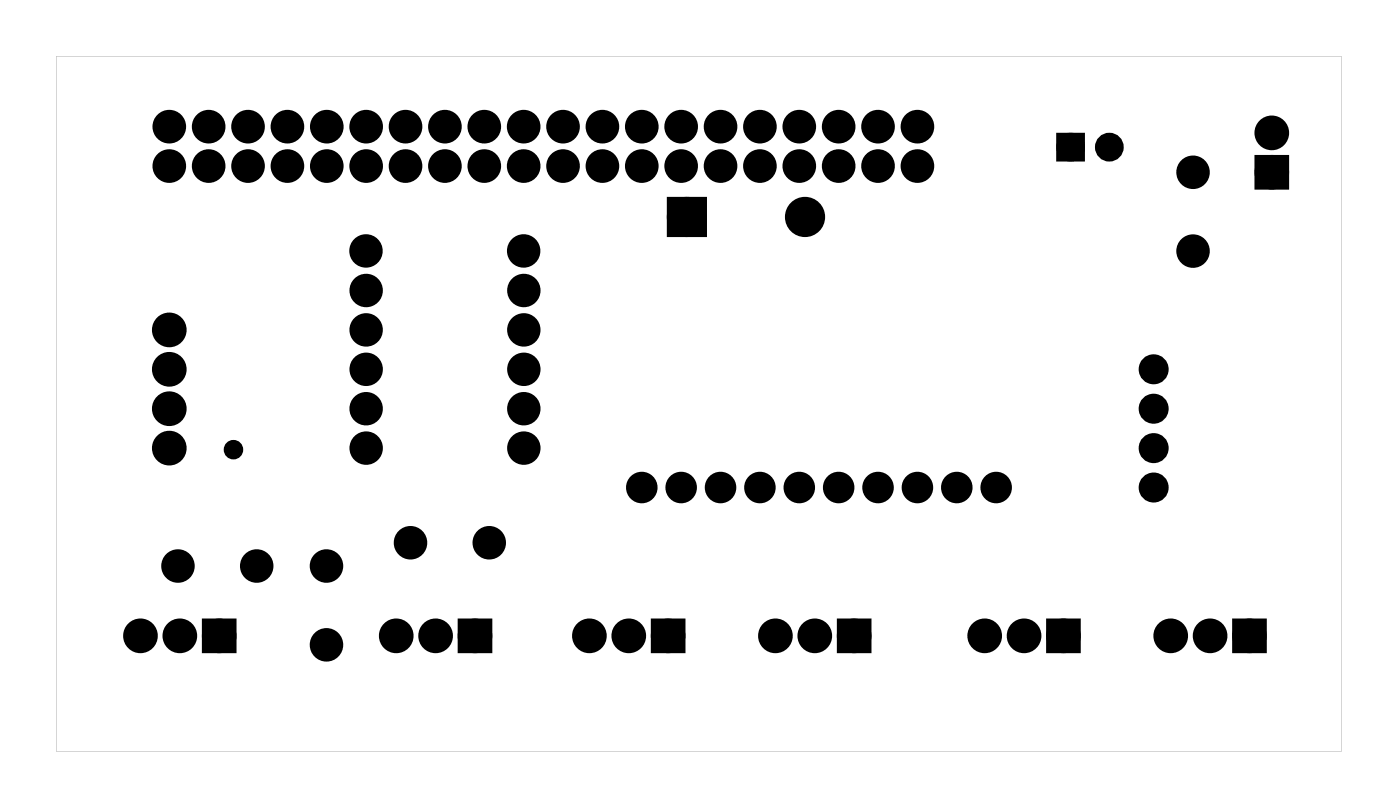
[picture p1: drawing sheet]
<svg xmlns="http://www.w3.org/2000/svg" width="90mm" height="52mm" viewBox="0 0 90 52" stroke-linecap="round" stroke-linejoin="round" font-family="sans-serif">
<g fill="#000">
<path d="M43.4 13.1h1.8v1.8h-1.8zM68.5 8.9h1.2v1.2h-1.2zM81.3 10.4h1.5v1.4h-1.5zM13.4 40.2h1.5v1.5h-1.5zM29.9 40.2h1.5v1.5h-1.5zM42.4 40.2h1.4v1.5h-1.4zM54.4 40.2h1.4v1.5h-1.4zM67.9 40.2h1.4v1.5h-1.4zM79.9 40.2h1.4v1.5h-1.4z"/>
<path d="M3.6 3.6h82.9v44.8h-82.9zM3.6 3.6v44.8h82.9v-44.8z"/>
</g>
<g fill="none" stroke="#000" stroke-width=".76" stroke-linecap="butt">
<path d="M43.4 13.1h1.8v1.8h-1.8zM81.3 10.4h1.5v1.4h-1.5zM13.4 40.2h1.5v1.5h-1.5zM29.9 40.2h1.5v1.5h-1.5zM42.4 40.2h1.4v1.5h-1.4zM54.4 40.2h1.4v1.5h-1.4zM67.9 40.2h1.4v1.5h-1.4zM79.9 40.2h1.4v1.5h-1.4z"/>
<circle cx="44.3" cy="14" r=".91"/>
<circle cx="51.9" cy="14" r=".91"/>
<circle cx="77" cy="11.1" r=".7"/>
<circle cx="77" cy="16.2" r=".7"/>
<circle cx="82" cy="11.1" r=".74"/>
<circle cx="82" cy="8.6" r=".74"/>
<circle cx="10.9" cy="23.8" r=".74"/>
<circle cx="10.9" cy="21.3" r=".74"/>
<circle cx="10.9" cy="28.9" r=".74"/>
<circle cx="10.9" cy="26.3" r=".74"/>
<circle cx="11.5" cy="36.5" r=".7"/>
<circle cx="16.6" cy="36.5" r=".7"/>
<circle cx="21.1" cy="36.5" r=".7"/>
<circle cx="26.5" cy="35" r=".7"/>
<circle cx="31.6" cy="35" r=".7"/>
<circle cx="9.1" cy="41" r=".74"/>
<circle cx="11.6" cy="41" r=".74"/>
<circle cx="14.1" cy="41" r=".74"/>
<circle cx="21.1" cy="41.6" r=".7"/>
<circle cx="25.6" cy="41" r=".74"/>
<circle cx="28.1" cy="41" r=".74"/>
<circle cx="30.6" cy="41" r=".74"/>
<circle cx="38" cy="41" r=".74"/>
<circle cx="40.6" cy="41" r=".74"/>
<circle cx="43.1" cy="41" r=".74"/>
<circle cx="50" cy="41" r=".74"/>
<circle cx="52.6" cy="41" r=".74"/>
<circle cx="55.1" cy="41" r=".74"/>
<circle cx="63.5" cy="41" r=".74"/>
<circle cx="66.1" cy="41" r=".74"/>
<circle cx="68.6" cy="41" r=".74"/>
<circle cx="75.5" cy="41" r=".74"/>
<circle cx="78.1" cy="41" r=".74"/>
<circle cx="80.6" cy="41" r=".74"/>
</g>
<g fill="#000">
<circle cx="10.9" cy="10.7" r=".74"/>
<circle cx="10.9" cy="8.2" r=".74"/>
<circle cx="13.5" cy="10.7" r=".74"/>
<circle cx="13.5" cy="8.2" r=".74"/>
<circle cx="16" cy="10.7" r=".74"/>
<circle cx="16" cy="8.2" r=".74"/>
<circle cx="18.5" cy="10.7" r=".74"/>
<circle cx="18.5" cy="8.2" r=".74"/>
<circle cx="21.1" cy="10.7" r=".74"/>
<circle cx="21.1" cy="8.2" r=".74"/>
<circle cx="23.6" cy="16.2" r=".72"/>
<circle cx="23.6" cy="10.7" r=".74"/>
<circle cx="23.6" cy="8.2" r=".74"/>
<circle cx="23.6" cy="18.7" r=".72"/>
<circle cx="26.2" cy="10.7" r=".74"/>
<circle cx="26.2" cy="8.2" r=".74"/>
<circle cx="28.7" cy="10.7" r=".74"/>
<circle cx="28.7" cy="8.2" r=".74"/>
<circle cx="31.2" cy="10.7" r=".74"/>
<circle cx="31.2" cy="8.2" r=".74"/>
<circle cx="33.8" cy="10.7" r=".74"/>
<circle cx="33.8" cy="8.2" r=".74"/>
<circle cx="33.8" cy="16.2" r=".72"/>
<circle cx="33.8" cy="18.7" r=".72"/>
<circle cx="36.3" cy="10.7" r=".74"/>
<circle cx="36.3" cy="8.2" r=".74"/>
<circle cx="38.9" cy="10.7" r=".74"/>
<circle cx="38.9" cy="8.2" r=".74"/>
<circle cx="41.4" cy="10.7" r=".74"/>
<circle cx="41.4" cy="8.2" r=".74"/>
<circle cx="43.9" cy="10.7" r=".74"/>
<circle cx="43.9" cy="8.2" r=".74"/>
<circle cx="44.3" cy="14" r=".91"/>
<circle cx="46.5" cy="10.7" r=".74"/>
<circle cx="46.5" cy="8.2" r=".74"/>
<circle cx="49" cy="10.7" r=".74"/>
<circle cx="49" cy="8.2" r=".74"/>
<circle cx="51.6" cy="10.7" r=".74"/>
<circle cx="51.6" cy="8.2" r=".74"/>
<circle cx="51.9" cy="14" r=".91"/>
<circle cx="54.1" cy="10.7" r=".74"/>
<circle cx="54.1" cy="8.2" r=".74"/>
<circle cx="56.6" cy="10.7" r=".74"/>
<circle cx="56.6" cy="8.2" r=".74"/>
<circle cx="59.2" cy="10.7" r=".74"/>
<circle cx="59.2" cy="8.2" r=".74"/>
<circle cx="69.1" cy="9.5" r=".6"/>
<circle cx="71.6" cy="9.5" r=".6"/>
<circle cx="77" cy="11.1" r=".7"/>
<circle cx="77" cy="16.2" r=".7"/>
<circle cx="82" cy="8.6" r=".74"/>
<circle cx="82" cy="11.1" r=".74"/>
<circle cx="10.9" cy="21.3" r=".74"/>
<circle cx="10.9" cy="23.8" r=".74"/>
<circle cx="10.9" cy="26.3" r=".74"/>
<circle cx="10.9" cy="28.9" r=".74"/>
<circle cx="11.5" cy="36.5" r=".7"/>
<circle cx="15.1" cy="29" r=".35"/>
<circle cx="16.6" cy="36.5" r=".7"/>
<circle cx="21.1" cy="36.5" r=".7"/>
<circle cx="23.6" cy="21.3" r=".72"/>
<circle cx="23.6" cy="26.3" r=".72"/>
<circle cx="23.6" cy="28.9" r=".72"/>
<circle cx="23.6" cy="23.8" r=".72"/>
<circle cx="26.5" cy="35" r=".7"/>
<circle cx="31.6" cy="35" r=".7"/>
<circle cx="33.8" cy="21.3" r=".72"/>
<circle cx="33.8" cy="26.3" r=".72"/>
<circle cx="33.8" cy="28.9" r=".72"/>
<circle cx="33.8" cy="23.8" r=".72"/>
<circle cx="41.4" cy="31.4" r=".69"/>
<circle cx="43.9" cy="31.4" r=".69"/>
<circle cx="46.5" cy="31.4" r=".69"/>
<circle cx="49" cy="31.4" r=".69"/>
<circle cx="51.6" cy="31.4" r=".69"/>
<circle cx="54.1" cy="31.4" r=".69"/>
<circle cx="56.6" cy="31.4" r=".69"/>
<circle cx="59.2" cy="31.4" r=".69"/>
<circle cx="61.7" cy="31.4" r=".69"/>
<circle cx="64.3" cy="31.4" r=".69"/>
<circle cx="74.4" cy="28.9" r=".63"/>
<circle cx="74.4" cy="26.3" r=".63"/>
<circle cx="74.4" cy="31.4" r=".63"/>
<circle cx="74.4" cy="23.8" r=".63"/>
<circle cx="9.1" cy="41" r=".74"/>
<circle cx="11.6" cy="41" r=".74"/>
<circle cx="14.1" cy="41" r=".74"/>
<circle cx="21.1" cy="41.6" r=".7"/>
<circle cx="25.6" cy="41" r=".74"/>
<circle cx="28.1" cy="41" r=".74"/>
<circle cx="30.6" cy="41" r=".74"/>
<circle cx="38" cy="41" r=".74"/>
<circle cx="40.6" cy="41" r=".74"/>
<circle cx="43.1" cy="41" r=".74"/>
<circle cx="50" cy="41" r=".74"/>
<circle cx="52.6" cy="41" r=".74"/>
<circle cx="55.1" cy="41" r=".74"/>
<circle cx="63.5" cy="41" r=".74"/>
<circle cx="66.1" cy="41" r=".74"/>
<circle cx="68.6" cy="41" r=".74"/>
<circle cx="75.5" cy="41" r=".74"/>
<circle cx="78.1" cy="41" r=".74"/>
<circle cx="80.6" cy="41" r=".74"/>
</g>
<g fill="none" stroke="#000" stroke-width=".65" stroke-linecap="butt">
<path d="M68.5 8.9h1.2v1.2h-1.2z"/>
<circle cx="69.1" cy="9.5" r=".6"/>
<circle cx="71.6" cy="9.5" r=".6"/>
</g>
<g fill="none" stroke="#000" stroke-width=".68" stroke-linecap="butt">
<circle cx="74.4" cy="28.9" r=".63"/>
<circle cx="74.4" cy="31.4" r=".63"/>
<circle cx="74.4" cy="23.8" r=".63"/>
<circle cx="74.4" cy="26.3" r=".63"/>
</g>
<g fill="none" stroke="#000" stroke-width=".71" stroke-linecap="butt">
<circle cx="23.6" cy="16.2" r=".72"/>
<circle cx="23.6" cy="18.7" r=".72"/>
<circle cx="33.8" cy="16.2" r=".72"/>
<circle cx="33.8" cy="18.7" r=".72"/>
<circle cx="23.6" cy="21.3" r=".72"/>
<circle cx="23.6" cy="26.3" r=".72"/>
<circle cx="23.6" cy="28.9" r=".72"/>
<circle cx="23.6" cy="23.8" r=".72"/>
<circle cx="33.8" cy="21.3" r=".72"/>
<circle cx="33.8" cy="26.3" r=".72"/>
<circle cx="33.8" cy="23.8" r=".72"/>
<circle cx="33.8" cy="28.9" r=".72"/>
</g>
<g fill="none" stroke="#000" stroke-width=".64" stroke-linecap="butt">
<circle cx="41.4" cy="31.4" r=".69"/>
<circle cx="43.9" cy="31.4" r=".69"/>
<circle cx="46.5" cy="31.4" r=".69"/>
<circle cx="49" cy="31.4" r=".69"/>
<circle cx="51.6" cy="31.4" r=".69"/>
<circle cx="54.1" cy="31.4" r=".69"/>
<circle cx="56.6" cy="31.4" r=".69"/>
<circle cx="59.2" cy="31.4" r=".69"/>
<circle cx="61.7" cy="31.4" r=".69"/>
<circle cx="64.3" cy="31.4" r=".69"/>
</g>
<g fill="none" stroke="#000" stroke-width=".69" stroke-linecap="butt">
<circle cx="10.9" cy="10.7" r=".74"/>
<circle cx="10.9" cy="8.2" r=".74"/>
<circle cx="13.5" cy="10.7" r=".74"/>
<circle cx="13.5" cy="8.2" r=".74"/>
<circle cx="16" cy="10.7" r=".74"/>
<circle cx="16" cy="8.2" r=".74"/>
<circle cx="18.5" cy="10.7" r=".74"/>
<circle cx="18.5" cy="8.2" r=".74"/>
<circle cx="21.1" cy="10.7" r=".74"/>
<circle cx="21.1" cy="8.2" r=".74"/>
<circle cx="23.6" cy="10.7" r=".74"/>
<circle cx="23.6" cy="8.2" r=".74"/>
<circle cx="26.2" cy="10.7" r=".74"/>
<circle cx="26.2" cy="8.2" r=".74"/>
<circle cx="28.7" cy="10.7" r=".74"/>
<circle cx="28.7" cy="8.2" r=".74"/>
<circle cx="31.2" cy="10.7" r=".74"/>
<circle cx="31.2" cy="8.2" r=".74"/>
<circle cx="33.8" cy="10.7" r=".74"/>
<circle cx="33.8" cy="8.2" r=".74"/>
<circle cx="36.3" cy="10.7" r=".74"/>
<circle cx="36.3" cy="8.2" r=".74"/>
<circle cx="38.9" cy="10.7" r=".74"/>
<circle cx="38.9" cy="8.2" r=".74"/>
<circle cx="41.4" cy="10.7" r=".74"/>
<circle cx="41.4" cy="8.2" r=".74"/>
<circle cx="43.9" cy="10.7" r=".74"/>
<circle cx="43.9" cy="8.2" r=".74"/>
<circle cx="46.5" cy="10.7" r=".74"/>
<circle cx="46.5" cy="8.2" r=".74"/>
<circle cx="49" cy="10.7" r=".74"/>
<circle cx="49" cy="8.2" r=".74"/>
<circle cx="51.6" cy="10.7" r=".74"/>
<circle cx="51.6" cy="8.2" r=".74"/>
<circle cx="54.1" cy="10.7" r=".74"/>
<circle cx="54.1" cy="8.2" r=".74"/>
<circle cx="56.6" cy="10.7" r=".74"/>
<circle cx="56.6" cy="8.2" r=".74"/>
<circle cx="59.2" cy="10.7" r=".74"/>
<circle cx="59.2" cy="8.2" r=".74"/>
</g>
<circle cx="15.1" cy="29" r=".35" fill="none" stroke="#000" stroke-width=".55"/>
</svg>
